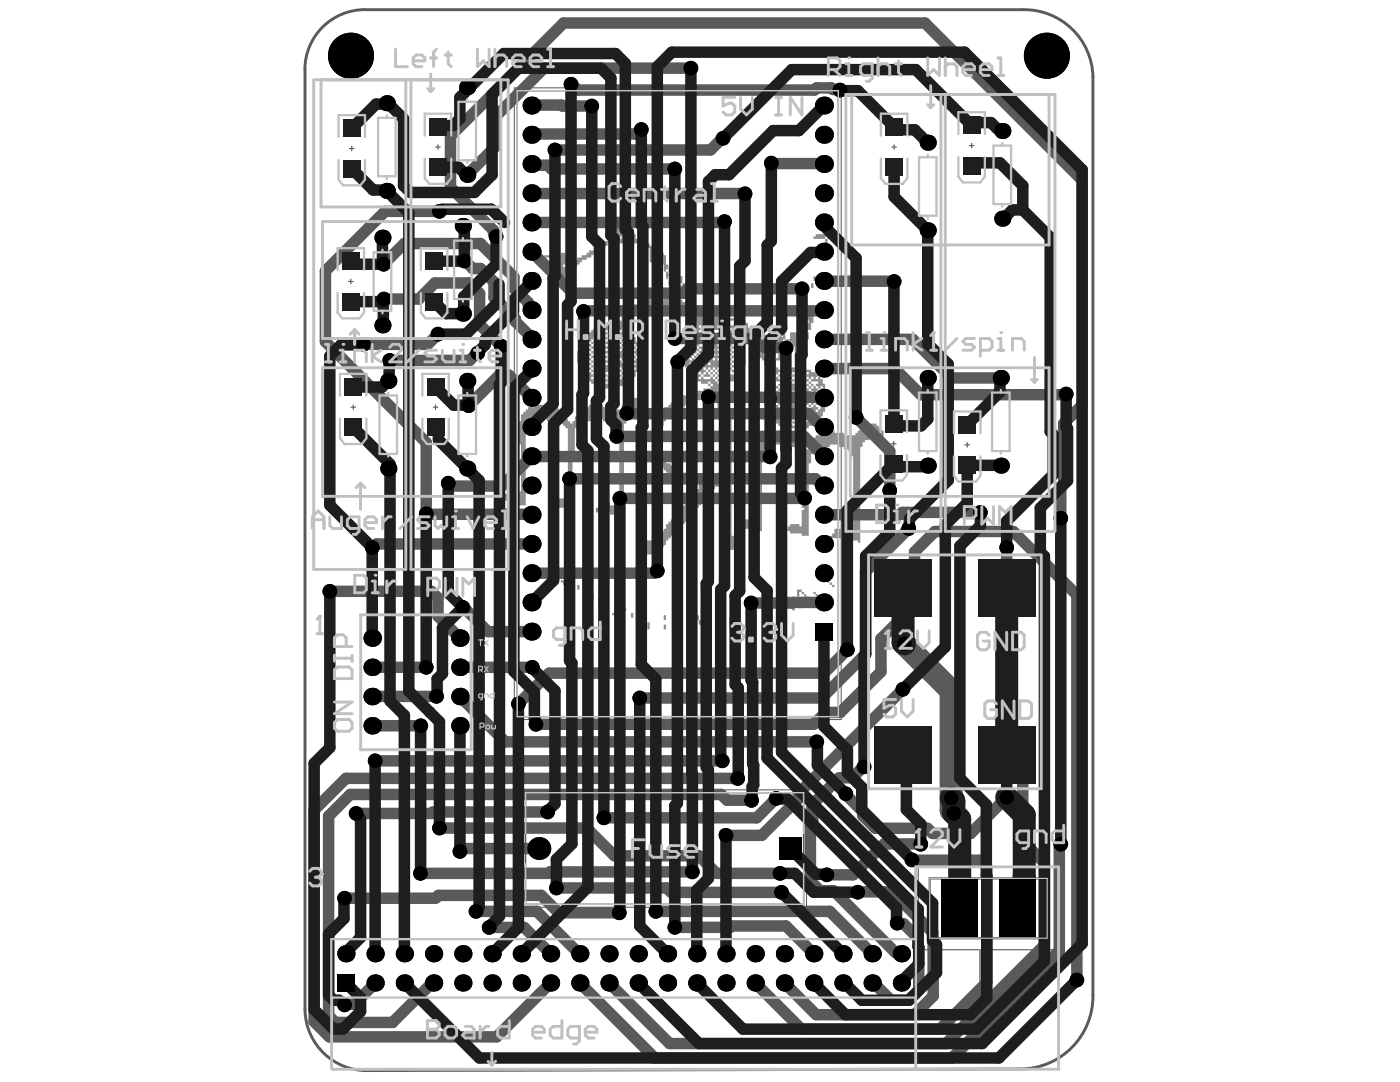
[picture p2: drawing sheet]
<svg xmlns="http://www.w3.org/2000/svg" width="279mm" height="216mm" viewBox="0 0 279 216" stroke-linecap="round" stroke-linejoin="round" font-family="sans-serif">
<path d="M102.6 17.5h65.3v126.1h-65.3zM104.3 157.6h56.7v23.4h-56.7z" fill="none" stroke="#5a5a5a" stroke-width=".2"/>
<g fill="none" stroke="#5a5a5a" stroke-width=".23">
<path d="M69.7 29.6h1M70.2 29.2v.9M87 29.3h.9M87.4 28.9v.9M178 29.3h.9M178.4 28.9v.9M193.4 29.1h1M193.9 28.6v.9M69.6 56.2h.9M70 55.7v.9M86.2 56.2h.9M86.6 55.7v.9"/>
<path d="M70 81.2h.9M70.5 80.8v.9M86.5 81.2h.9M86.9 80.8v.9M177.9 88.5h.9M178.4 88.1v.9M192.6 88.8h.9M193 88.3v.9M183.3 173h28v16.5h-28z"/>
</g>
<path d="M72.8 1.9a11.9 11.9 0 0 0-11.9 12v187.4a12.3 12.3 0 0 0 12.6 12.3l130.3-.3a14.5 14.5 0 0 0 14.3-14.7v-183.3a13.7 13.7 0 0 0-14-13.4h-131.3" fill="none" stroke="#5a5a5a" stroke-width=".58"/>
<path d="M103.2 18.1h64.1v124.9h-64.1zM104.9 158.2h55.5v22.2h-55.5z" fill="none" stroke="#5a5a5a" stroke-width=".29"/>
<path d="M185.6 175.3h23.4v11.9h-23.4z" fill="none" stroke="#5a5a5a" stroke-width=".46"/>
<circle cx="168.8" cy="126.4" r=".32" fill="none" stroke="#5a5a5a" stroke-width=".64"/>
<g fill="#8c8c8c">
<path d="M195.4 189.4h2.3v12.6h-2.3z"/>
<path d="M192.2 202h8.4l-4.1 5.2z"/>
<path d="M132.5 124.6h.4v1h-.4z"/>
<path d="M148.8 121.8h.5v1h-.5z"/>
<path d="M140.9 124.2h.4v.9h-.4z"/>
<path d="M146.9 123.2h.5v.5h.5v.5h-.5v-.5h-.5z"/>
<path d="M162.3 55.1h.5v1h-.5z"/>
<path d="M134.8 122.8h.5v.9h-.5z"/>
<path d="M152.1 122.8h.4v.9h-.4z"/>
<path d="M141.3 122.8h.5v.9h-.5z"/>
<path d="M132.5 122.8h.4v.9h-.4z"/>
<path d="M161.9 56.5h.4v1h-.4z"/>
<path d="M125.9 122.3h.5v.9h-.5z"/>
<path d="M119.4 119h.5v1h-.5z"/>
<path d="M162.3 118.1h.5v.5h.5v.4h-.5v-.4h-.5z"/>
<path d="M117.5 119.5h.5v.9h-.5z"/>
<path d="M113.8 115.8h.5v.9h-.5z"/>
<path d="M120.8 121.4h.5v.9h-.5z"/>
<path d="M115.2 116.7h.5v.9h-.5z"/>
<path d="M118 118.6h.5v.9h-.5z"/>
<path d="M113.3 117.2h.5v.9h-.5z"/>
<path d="M164.2 49.1h.5v1.4h-.5z"/>
<path d="M129.2 124.2h.5v1.4h-.5z"/>
<path d="M163.7 50.5h.5v1.4h-.5z"/>
<path d="M111.9 115.8h1v.9h-.5v-.5h-.5z"/>
<path d="M149.3 123.7h.4v1.4h-.4z"/>
<path d="M153 120.4h.5v.5h.4v.9h-.4v-.9h-.5z"/>
<path d="M157.7 120.4h.4v1h.5v.4h-.5v-.4h-.4z"/>
<path d="M122.2 122.3h.5v-.5h.4v1h-.9z"/>
<path d="M160.5 60.7h.4v1.4h-.4z"/>
<path d="M156.7 119h1v1h-.5v-.5h-.5z"/>
<path d="M165.1 115.3h.5v.9h.5v.5h.4v.5h-.4v-.5h-.5v-.5h-.5z"/>
<path d="M123.6 120.9h.5v-.5h.4v1h.5v.4h-.5v-.4h-.9z"/>
<path d="M145.5 123.2h.5v1.9h-.5z"/>
<path d="M124.1 122.3h.4v1.9h-.4z"/>
<path d="M159.5 119.5h.5v1.9h-.5z"/>
<path d="M139 122.8h.5v.9h.4v.9h-.4v-.9h-.5z"/>
<path d="M154.9 120h.4v-.5h.5v1.4h.9v.5h-.9v-.5h-.5v-.5h-.4z"/>
<path d="M159.1 117.6h.9v.5h.5v.5h.4v.4h.5v.5h.5v.5h-.5v-.5h-.5v-.5h-.4v-.4h-.5v-.5h-.5v.9h-.4z"/>
<path d="M162.3 47.2h.5v-.5h3.3v1h-1v-.5h-.4v.5h.4v.9h-.4v-.9h-2.4z"/>
<path d="M104 82.6h.5v-.4h.4v-.5h.5v-.5h1.4v-.4h3.7v.4h1v.5h.4v.5h.5v.4h.5v1h.4v.4h.5v.5h.5v-.5h.4v-.9h.5v-.9h.5v-.5h.9v-.5h.9v-.4h2.8v.4h1.4v.5h1v.5h.4v-.5h1v-.9h.4v-.5h.5v-.5h.5v-.4h2.8v.4h.4v1h.5v.9h.5v1.4h-1v-.5h-.9v-.4h-1.9v.4h-.4v.5h-.5v1.4h-.5v18.2h-2.8v-.5h-2.8v-.9h.5v-.5h.5v-.4h1.8v.4h1.4v-2.8h.5v-11.6h-.5v-1h-.4v-.4h-.5v-.5h-.9v-.5h-1v-.4h-.4v.4h-.5v-.4h-.5v.4h-.4v-.4h-.5v.4h-1.4v.5h-.9v.5h-.5v.4h-.5v6.6h-.4v9.8h-1v-.5h-1.8v-.5h-1.4v-.4h.4v-1h2.8v-14h-.4v-.4h-.5v-.5h-.9v-.5h-1.4v-.4h-.5v.4h-.5v-.4h-1.4v.4h-.4v-.4h-.5v.4h-.9v.5h-.5v.9h-.5v15.4h-1.4v-.4h-2.3v-.5h-1v-.5h.5v-.9h2.8v-.5h.5v-9.3h-.5v-4.7h.5z"/>
<path d="M108.7 50.9h3.2v-.4h1v.4h.4v1h1v.4h.4v-.4h.5v-.5h.9v-.5h1v-.4h.4v-.5h1v-.5h.4v-.4h1v-.5h.4v-.5h1v-.4h.4v-1h.5v-.9h.5v-.5h1.4v.5h.9v.5h.9v.4h1v1h.4v.4h1v.5h1.4v.5h.9v.9h.5v-.5h.4v.5h.5v.5h.5v.4h.4v1.9h.5v.9h.5v.5h.9v-.5h.9v1.4h.5v1.4h.5v1h-.5v.4h-.9v-.4h-.5v-.5h-.5v.5h.5v.4h.5v1h.4v.9h.5v.5h.9v.4h.5v.5h.5v.5h.4v.4h.5v.5h.5v.5h2.8v-.5h.4v.5h2.4v.4h1.4v-.4h1.8v.9h.5v.5h.5v.9h.4v.5h.5v.4h.5v-.4h.4v-1h1v.5h.4v1.4h1v-.9h.4v.4h1v.5h.4v.5h1v-1.4h.4v1.8h1v-1.4h1.4v-.4h.4v-1.9h.5v-1.4h.5v.5h1.8v1.4h-.4v1.4h-1v.4h.5v1.4h-.5v1.4h-.4v1.4h-.5v.5h-1.4v-1.9h-.9v.5h-.5v.5h-.5v.9h.5v.5h-.5v-.5h-.4v.5h-.5v.4h-.9v-.4h.4v-1.4h-.4v-1h.4v.5h1v-.9h-1v-.5h-1.8v-.5h-1v-.4h-.9v.9h.5v.9h.4v.5h.5v.5h.5v.9h.4v.5h-.4v.4h1.4v1.4h.4v.5h1.4v-.5h4.2v.5h1v.5h.9v.4h.5v.5h.4v.5h.5v.9h.5v1.4h.4v3.2h-.4v1h-.5v.9h-.5v.5h-.4v.4h-.5v.5h-.5v.5h-.9v.4h-1.4v.5h-1.4v-.5h-1.4v.5h.5v.5h.4v.4h1v.5h.4v.5h.5v.9h.5v.9h.9v-.4h.5v-1.4h.4v-.5h.5v-.5h.9v-.4h1.4v-.5h1.4v.5h1.9v.4h2.3v-.4h.5v-.5h.5v-.5h.4v-.4h.5v-.5h2.3v.5h.5v.4h.5v.5h.4v2.3h.5v.5h-.5v-.5h-.9v-.4h-.9v-.5h-1v.5h-.9v.4h-.5v1h-.4v19.1h-.5v-.5h-3.3v-.4h-2.3v-.5h.5v-.5h.4v-.9h2.4v.5h1.4v-15h-.5v-.9h-.5v-.5h-.9v-.4h-.9v-.5h-1.9v.5h-1.4v.4h-.9v.5h-1v.5h-.4v1.8h-.5v14.5h-1.4v-.5h-2.3v-.4h-.5v-1h.5v-.4h1.8v.4h.5v-3.2h.5v-.5h-.5v-.5h.5v-.4h-.5v-.5h.5v-.5h-.5v-.4h.5v-.5h-.5v-.5h.5v-.4h-.5v-.5h.5v-.5h-.5v-.4h.5v-.5h-.5v-.5h.5v-.4h-.5v-.5h.5v-.5h-.5v-.4h.5v-.5h-.5v-2.3h-.5v-.5h-.4v-.5h-.5v-.4h-1.4v-.5h-3.3v.5h-.9v.4h-.5v.5h-.4v15.9h-1.9v-.5h-1.9v-.5h-.4v.5h-.5v-.9h.5v-1h1.8v.5h.5v-.5h.5v-14.9h.4v-.9h.5v-.5h.5v-.5h.9v-.4h.9v-.5h2.8v-.5h-.4v-.4h-1v-.5h-.4v-.5h-.5v-.4h-.5v-.5h-.4v-.5h-.5v-1.4h-.5v-3.7h.5v-.9h.5v-.9h.4v-.5h.5v.5h.5v-.5h-.5v-.5h-.5v-.9h-.4v-.5h-.5v-.4h-.5v-1h-.4v-.4h-.5v-.5h-.5v-.9h-.4v-.5h-.5v-.9h-.5v-.5h-.4v-.5h-.5v-.9h-.5v-.5h-.9v.5h-.5v.5h1v.4h.4v1h.5v4.2h-.5v-.5h-.4v.5h.4v.9h-.4v.9h-.5v-.4h-.5v.4h.5v.5h-.5v-.5h-.4v-.4h-.5v-.5h-.5v-.5h-.4v-.4h-.5v.4h.5v.5h.4v.5h-.4v-.5h-.5v-.5h-.5v.5h.5v.5h.5v.4h1.4v.5h.4v.5h-.4v.4h-1v.5h-1.8v-.5h-.5v-.4h-.5v-.5h-.4v-.5h-.5v-.4h-.5v-.5h-.4v-.5h-.5v-.4h-.5v-.5h-.4v-.5h-.5v-.4h-.5v-.5h-.4v-.5h-.5v.5h.5v.5h.4v.4h.5v.5h.5v.5h.4v.4h.5v.5h.5v.5h.4v.4h.5v.5h.5v.5h.4v.4h.5v.5h.5v.5h.4v.4h1.4v.5h1.4v1.4h-.4v.4h-.5v.5h-.5v3.3h.5v23.3h.5v.9h.4v1.4h-.4v.5h-2.4v-1.4h-.4v-11.2h-1v.5h-.4v.4h-.5v1h-.5v.4h-.4v.5h-.5v.5h-.5v.4h-.4v.5h-.5v.5h-.5v.4h-.4v1h-.5v.4h-.5v.5h-.4v.5h-.5v.4h-.5v.5h-.4v.5h-.5v.4h-.5v.5h-.4v.5h-.5v.4h-.5v1h-.4v.4h-.5v.5h-.9v.5h-1v.4h-1.8v-.4h-.5v-1.4h.5v-1h2.3v-.4h.5v-.5h.4v-.5h.5v-.4h.5v-.5h.4v-.9h.5v-.5h.5v-.5h.4v-.4h.5v-.5h.5v-.9h.9v-1h.5v-.4h.4v-.5h.5v-.5h.5v-.9h.4v-.5h.5v-.4h.5v-1h-1.9v-.4h-.9v-.5h-1.9v-.5h-.9v-.4h-.5v-.5h-.5v-.5h-.4v-.4h-.5v-.5h-.5v-.5h-.4v-1.4h-.5v-.9h-.5v-5.1h.5v-1h.5v-.9h.4v-.9h.5v-.5h.5v-.5h.9v-.4h.5v-.5h.4v-.5h1v-.4h.9v-.5h.9v-.4h1.4v-.5h1.9v-.5h1.4v-.4h-.5v-.5h-1.4v-.5h-.9v-.4h-.5v-.5h-.9v-.9h-.5v-1h-.4v-1.4h-.5v-2.3h.5v-1.4h.4v-.9h.5v-.5h.5v-.5h.4v-.4h.5v-1.4h-.5v-.5h-.4v-.5h-.5v-.4h-.5v-.5h-.9v-.5h-4.7v-.9h-2.8v.5h-.4v.4h-1v.5h-.4v.5h-.5v.4h-.5v.5h-.4v.9h-1v.5h.5v.5h.5v.4h.4v.5h.5v.5h.5v.9h.4v.9h.5v4.2h-.5v1h-.4v.9h-.5v.5h-.5v.4h-.9v.5h-.5v.5h-1.4v.4h-2.8v-.4h-1.4v-.5h-.9v-.5h-.5v-.4h-.4v-.5h-.5v-.5h-.5v-.9h-.4v-1.4h-.5v-2.3h.5v-1.4h.4v.4h.5v-.4h-.5v-1h.5v-.4h.5v-1h.9v-.4h.5v-.5h1.4v-.5h3.2v-.4h.5v-.5h.5v-.9h.4v-.5h.5v-.5h.5v.5h.4v-.5h-.4v-.4h.4v-.5h.5v-.5h.9v-.4h.5v-.5h.9v-.5h.5v-.4h.9v-.5h.5v-3.7h-.5v-2.4h-.4v-2.8h-1v-.4h-1.4v-.5h-.9v.5h-1.4v-.5h-1.4v-.5h-1.9v.5h-.4v.5h-.5v.4h-.9v.5h-1v.5h-.4v.4h-.5v.5h-.9v.5h-1v.4h-.4v.5h-.5v.5h-.9v.4h-.5v1h-.9v.4h-.5v.5h-.9v-.5h-1.4v-.4h-1v-.5h1.4v-.5h.5v-.9h-.5v-.9h-.4v-.5h-1.4zM122.7 46.3v.4h.4v-.4zM123.6 47.2v.5h.5v-.5zM130.1 50v.5h.5v-.5zM111.5 51.9v.4h.4v-.4zM112.4 52.8v.5h.5v-.5zM134.8 54.7v.4h.5v-.4zM132.9 53.7v.5h.5v.5h.5v.4h.4v.5h.5v.5h.5v.4h.4v.5h.5v-.5h-.5v-.4h-.4v-.5h-.5v-.5h-.5v-.4h-.4v-.5h-.5v-.5zM133.4 55.1v.5h.5v.5h.4v.4h.5v.5h.5v.5h.4v-.5h-.4v-.5h-.5v-.4h-.5v-.5h-.4v-.5zM130.6 50.9v1h.5v3.2h.4v2.4h.5v.4h.5v.5h.9v.5h.9v-.5h-.4v-1.4h-.5v-1.4h-.5v-1.4h-.4v-1.4h-.5v-.9h-.5v-1zM131.1 58.4v.5h.4v-.5zM133.9 59.3v.5h.4v-.5zM132 59.3v.5h.5v-.5zM130.1 59.3v.5h.5v-.5zM134.8 60.3v.4h.5v-.4zM135.7 61.2v.5h.5v-.5zM133.9 61.2v.5h.4v-.5zM160.9 64v.5h.5v-.5zM144.1 64v.5h.5v-.5zM140.4 64v.5h.5v-.5zM145.5 64v.9h1v-.9zM141.8 64.5v.4h.5v-.4zM146.9 64.9v.5h.5v-.5zM143.2 64.9v.5h1.4v-.5zM141.3 64.9v.5h.5v-.5zM151.6 65.9v.4h.5v-.4zM145.1 64.9v.5h.4v.5h.5v.4h.5v-.4h-.5v-.5h-.5v-.5zM145.1 65.9v.4h.4v-.4zM124.5 65.9v.4h.5v-.4zM123.6 65.9v.4h.5v-.4zM160 66.8v.5h.5v-.5zM154.4 66.8v.5h.5v-.5zM150.7 66.8v.5h.4v-.5zM146 66.8v.5h.5v-.5zM142.3 65.9v.4h.4v.5h.5v.5h.5v.4h.4v.5h.5v.5h.5v.4h.4v.5h.5v.5h.5v.4h.4v.5h.5v.5h.5v-.5h-.5v-.5h-.5v-.4h-.4v-.5h-.5v-.5h-.5v-.4h-.4v-.5h-.5v-.5h-.5v-.4h-.4v-.5h-.5v-.5h.5v.5h.4v.5h.5v-.5h-.5v-.5h-.4v-.4zM118.9 65.9v.4h.5v.5h.5v.5h.4v.4h-.4v-.4h-.5v-.5h-.5v.5h.5v.4h.5v.5h.4v.5h.5v.4h.5v-.4h-.5v-.5h.5v-.5h-.5v-.4h-.5v-.5h-.4v-.5h-.5v-.4zM156.3 67.7v.5h.4v-.5zM149.7 67.7v.5h.5v-.5zM139.5 64.9v.5h.4v.5h.5v.4h.5v.5h.4v.5h.5v.4h.5v.5h.4v-.5h-.4v-.4h.4v.4h.5v.5h.5v-.5h-.5v-.4h-.5v-.5h-1.4v-.5h.5v-.4h-1.4v-.5h-.5v-.5zM139.5 65.9v.4h.4v.5h.5v.5h.5v.4h.4v.5h.5v-.5h-.5v-.4h-.4v-.5h-.5v-.5h-.5v-.4zM139.5 66.8v.5h.4v.4h.5v.5h.5v-.5h-.5v-.4h-.5v-.5zM138.5 67.7v.5h.5v-.5zM124.5 66.8v.5h.5v.4h.5v.5h.4v-.5h-.4v-.4h-.5v-.5zM119.9 65.9v.4h.4v.5h.5v.5h.5v.4h.4v.5h.5v-.5h-.5v-.4h-.4v-.5h-.5v-.5h-.5v-.4zM150.7 68.7v.4h.4v-.4zM147.9 68.7v.4h.4v-.4zM144.1 65.9v.4h.5v.5h.5v.5h.4v.4h.5v.5h.5v.5h.4v.4h.5v-.4h-.5v-.5h-.4v-.5h-.5v-.4h-.5v-.5h-.4v-.5h-.5v-.4zM145.1 67.7v.5h.4v.5h.5v.4h.5v-.4h-.5v-.5h-.5v-.5zM143.2 68.7v.4h.5v-.4zM141.3 68.7v.4h.5v-.4zM138.5 66.8v.5h.5v.4h.5v.5h.4v.5h-.4v.4h1.4v-.4h-.5v-.5h-.5v-.5h-.4v-.4h-.5v-.5zM122.7 68.7v.4h.4v-.4zM118.5 67.3v.4h.4v.5h.5v.5h.5v.4h.4v-.4h-.4v-.5h-.5v-.5h-.5v-.4zM118 67.7v.5h.5v.5h.4v.4h.5v-.4h-.5v-.5h-.4v-.5zM117.1 67.7v.5h.4v.5h.5v.4h.5v-.4h-.5v-.5h-.5v-.5zM126.4 68.7v.4h.5v.5h.4v-.5h-.4v-.4zM121.7 65.9v.4h.5v.5h.5v.5h.4v.4h.5v.5h.5v.5h.4v.4h.5v.5h.5v.5h.4v.4h.5v.5h.5v.5h.4v-.5h-.4v-.5h-.5v-.4h.5v-.5h-.5v-.5h-.5v-.4h-.4v-.5h-.5v-.5h-.5v-.4h-.4v-.5h-.5v-.5h-.5v-.4h-.4v.4h.4v.5h.5v.5h.5v.4h.4v.5h.5v.5h.5v.4h.4v.5h-.4v-.5h-.5v-.4h-.5v-.5h-.4v-.5h-.5v-.4h-.5v-.5h-.4v-.5h-.5v-.4zM159.1 69.6v.5h.4v-.5zM151.6 69.6v.5h.5v-.5zM146.9 69.6v.5h.5v-.5zM144.1 69.6v.5h.5v-.5zM143.2 69.6v.5h.5v-.5zM142.3 69.6v.5h.4v-.5zM141.3 69.6v.5h.5v-.5zM137.6 68.7v.4h.5v.5h.4v.5h.5v.4h.5v.5h.4v-.5h-.4v-.4h-.5v-.5h-.5v-.5h.5v.5h.5v.5h.4v-.5h-.4v-.5h-.5v-.4h-.5v-.5h-.4v.5zM137.6 69.6v.5h.5v-.5zM123.6 69.6v.5h.5v-.5zM120.8 69.6v.5h.5v-.5zM119.9 69.6v.5h.4v-.5zM152.5 70.5v.5h.5v-.5zM147.9 70.5v.5h.4v-.5zM145.1 69.6v.5h.4v.4h.5v.5h.5v-.5h-.5v-.4h-.5v-.5zM143.2 70.5v.5h.5v-.5zM142.3 70.5v.5h.4v-.5zM141.3 70.5v.5h.5v-.5zM136.7 70.5v.5h.4v-.5zM121.7 69.6v.5h.5v.4h.5v.5h.4v-.5h-.4v-.4h-.5v-.5zM121.7 70.5v.5h.5v-.5zM117.1 68.7v.4h.4v.5h.5v.5h.5v.4h.4v.5h.5v-.5h-.5v-.4h-.4v-.5h-.5v-.5h-.5v-.4zM117.1 69.6v.5h.4v.4h.5v.5h.5v-.5h-.5v-.4h-.5v-.5zM146.9 71.5v.4h.5v-.4zM143.2 71.5v.4h.5v-.4zM142.3 71.5v.4h.4v-.4zM141.3 71.5v.4h.5v-.4zM138.5 70.5v.5h.5v.5h.5v.4h.4v-.4h-.4v-.5h-.5v-.5zM137.6 71.5v.4h.5v-.4zM120.8 65.9v.4h.5v.5h.4v.5h.5v.4h.5v.5h.4v.5h.5v.4h.5v.5h.4v.5h.5v.4h-.5v.5h.5v.5h.5v.4h.4v.5h.5v.5h.5v-.5h-.5v-.5h-.5v-.4h-.4v-.5h.4v.5h.5v.4h.5v-.4h-.5v-.5h-.5v-.5h-.4v-.4h-.5v-.5h-.5v-.5h-.4v-.4h-.5v-.5h-.5v-.5h-.4v-.4h-.5v-.5h-.5v-.5h-.4v-.4zM122.7 71.5v.4h.4v-.4zM120.8 71.5v.4h.5v-.4zM119.9 71.5v.4h.4v-.4zM145.1 70.5v.5h.4v.5h.5v.4h.5v.5h.4v.5h.5v-.5h-.5v-.5h-.4v-.4h-.5v-.5h-.5v-.5zM141.3 72.4v.5h.5v-.5zM140.4 72.4v.5h.5v-.5zM120.8 70.5v.5h.5v.5h.4v.4h.5v.5h.5v.5h.4v-.5h-.4v-.5h-.5v-.4h-.5v-.5h-.4v-.5zM120.8 72.4v.5h.5v-.5zM116.1 69.6v.5h.5v.4h.5v.5h.4v.5h.5v.4h.5v.5h.4v.5h.5v-.5h-.5v-.5h-.4v-.4h-.5v-.5h-.5v-.5h-.4v-.4h-.5v-.5zM116.1 72.4v.5h.5v-.5zM145.1 71.5v.4h.4v.5h.5v.5h.5v.4h.4v-.4h-.4v-.5h-.5v-.5h-.5v-.4zM145.1 72.4v.5h.4v.4h.5v.5h.5v-.5h-.5v-.4h-.5v-.5zM137.6 72.4v.5h.5v.4h.4v.5h.5v.5h.5v.4h.4v.5h.5v.5h1.4v-.5h-1.4v-.5h-.5v-.4h-.4v-.5h-.5v-.5h-.5v-.4h.5v.4h.5v.5h.4v-.5h-.4v-.4h-.5v-.5zM124.5 71.5v.4h.5v.5h.5v.5h.4v.4h.5v.5h.5v-.5h-.5v-.4h-.5v-.5h-.4v-.5h-.5v-.4zM123.6 71.5v.4h.5v.5h.4v.5h.5v.4h.5v.5h.4v-.5h-.4v-.4h-.5v-.5h-.5v-.5h-.4v-.4zM116.1 73.3v.5h.5v-.5zM123.6 73.3v.5h.5v.5h.4v.4h1.4v-.4h-.4v-.5h-.5v-.5h-.5v.5h.5v.5h-.5v-.5h-.4v-.5zM122.2 73.8v.5h.5v.4h.4v.5h.5v.5h.5v-.5h-.5v-.5h.5v.5h.4v-.5h-.4v-.4h-.5v-.5h-.5v-.5h-.4v.5h.4v.5h-.4v-.5zM160.9 74.3v.4h.5v-.4zM155.3 74.3v.4h.5v-.4zM140.4 74.3v.4h.5v-.4zM138.5 74.3v.4h.5v-.4zM117.1 74.3v.4h.4v-.4zM162.8 75.2v.5h.5v-.5zM161.9 75.2v.5h.4v-.5zM159.1 74.3v.4h.4v.5h.5v.5h.5v-.5h-.5v-.5h-.5v-.4zM143.2 73.3v.5h.5v.5h.4v.4h.5v.5h.5v.5h.4v-.5h-.4v-.5h-.5v-.4h-.5v-.5h-.4v-.5zM142.3 73.3v.5h.4v.5h.5v.4h.5v.5h.4v.5h.5v-.5h-.5v-.5h-.4v-.4h-.5v-.5h-.5v-.5zM141.3 73.3v.5h.5v.5h.5v.4h.4v.5h.5v.5h.5v-.5h-.5v-.5h-.5v-.4h-.4v-.5h-.5v-.5zM139.5 75.2v.5h.4v-.5zM117.1 73.3v.5h.4v.5h.5v.4h.5v.5h.4v.5h.5v-.5h-.5v-.5h-.4v-.4h-.5v-.5h-.5v-.5zM119.9 73.3v.5h.4v.5h.5v.4h.5v.5h.4v.5h.5v.4h.5v.5h.4v-.5h-.4v-.4h-.5v-.5h-.5v-.5h.5v.5h.5v.5h.4v.4h.5v-.4h-.5v-.5h-.4v-.5h-.5v-.4h-1.4v-.5h-.5v-.5zM157.2 74.3v.4h.5v.5h.4v.5h.5v.4h.5v.5h.4v-.5h-.4v-.4h-.5v-.5h-.5v-.5h-.4v-.4zM156.7 74.7v.5h.5v.5h.5v.4h.4v.5h.5v-.5h-.5v-.4h-.4v-.5h-.5v-.5zM116.1 70.5v.5h.5v.5h-.5v.4h.5v.5h.5v.5h.4v.4h.5v.5h.5v.5h.4v.4h.5v.5h.5v.5h.4v.4h.5v.5h.5v-.5h-.5v-.4h-.5v-.5h-.4v-.5h-.5v-.4h-.5v-.5h-.4v-.5h-.5v-.4h-.5v-.5h-.4v-.5h.4v.5h.5v.5h.5v.4h.4v.5h.5v.5h.5v.4h.4v.5h.5v.5h.5v.4h.4v.5h.5v-.5h-.5v-.4h-.4v-.5h-.5v-.5h-.5v-.4h-.4v-.5h-.5v-.5h-.5v-.4h-.4v-.5h-.5v-.5h-.5v-.4h-.4v-.5h-.5v-.5zM118 75.2v.5h.5v.4h.4v.5h.5v-.5h-.5v-.4h-.4v-.5zM141.3 76.1v.5h.5v.5h.5v-.5h-.5v-.5zM120.3 76.6v.5h.5v-.5zM163.7 77.1v.4h.5v-.4zM158.1 74.3v.4h.5v.5h.5v.5h.4v.4h.5v.5h.5v.5h.4v.4h.5v.5h.5v.5h.4v.4h.5v.5h.5v.4h.4v.5h.5v-.5h-.5v-.4h-.4v-.5h-.5v-.4h-.5v-.5h-.4v-.5h-.5v-.4h-.5v-.5h.5v.5h.5v.4h.4v-.4h-.4v-.5h-.5v-.5h-1.4v-.4h-.5v-.5h-.4v-.5h-.5v-.4zM159.1 77.1v.4h.4v-.4zM154.4 74.3v.4h.5v.5h.4v.5h.5v.4h.5v.5h.4v.5h.5v.4h.5v-.4h-.5v-.5h.5v-.5h-1.4v-.4h.4v-.5h-1.4v-.5h-.4v-.4zM154.4 76.1v.5h.5v.5h.4v.4h.5v.5h.5v.5h.4v-.5h-.4v-.5h-.5v-.4h-.5v-.5h.5v.5h.5v.4h.4v-.4h-.4v-.5h-.5v-.5zM160 74.3v.4h.5v.5h.4v.5h.5v.4h.5v.5h.4v.5h.5v.4h.5v.5h.4v.5h.5v-.5h-.5v-.5h-.4v-.4h-.5v-.5h.5v-.5h-1.4v-.4h-.5v-.5h-.5v-.5h-.4v-.4zM159.1 78v.5h.4v-.5zM154.4 77.1v.4h.5v.5h.4v.5h.5v-.5h-.5v-.5h-.4v-.4zM162.8 78v.5h.5v.4h.4v.5h.5v-.5h-.5v-.4h-.4v-.5zM160 78.9v.5h.5v-.5zM157.7 78.5v.4h.4v.5h.5v-.5h-.5v-.4zM153.5 77.1v.4h.4v.5h.5v.5h.5v.4h.4v.5h.5v-.5h-.5v-.4h-.4v-.5h-.5v-.5h-.5v-.4zM158.1 78v.5h.5v.4h.5v.5h.4v.4h.5v.5h.5v-.5h-.5v-.4h-.5v-.5h-.4v-.4h-.5v-.5zM159.1 79.8v.5h.4v-.5zM157.2 78.9v.5h.5v.4h.4v.5h.5v-.5h-.5v-.4h-.4v-.5zM157.2 79.8v.5h.5v-.5zM156.3 79.8v.5h.4v-.5zM153.5 78v.5h.4v.4h.5v.5h.5v.4h.4v.5h.5v-.5h-.5v-.4h-.4v-.5h-.5v-.4h-.5v-.5zM161.9 78.9v.5h.4v.4h.5v.5h.5v.5h-.5v-.5h-.5v-.5h-.4v.5h.4v.5h.5v.4h.5v.5h.4v-1.4h-.4v-.5h-.5v-.4h-.5v-.5zM161.4 80.3v.5h.5v.4h.4v-.4h-.4v-.5zM159.1 80.8v.4h.4v-.4zM156.3 80.8v.4h.4v-.4zM162.8 81.7v.5h.5v-.5zM160.9 81.7v.5h.5v-.5zM153.5 81.7v.5h.4v-.5zM160.9 80.8v.4h.5v.5h.5v.5h.4v.4h.5v.5h.5v-.5h-.5v-.4h-.5v-.5h-.4v-.5h-.5v-.4zM161.9 82.6v.5h.4v-.5zM159.5 82.2v.4h.5v.5h.5v-.5h-.5v-.4zM155.3 81.7v.5h.5v.4h.5v.5h.4v-.5h-.4v-.4h-.5v-.5zM154.4 82.6v.5h.5v-.5zM160 81.7v.5h.5v.4h.4v.5h.5v.5h.5v.4h.4v-.4h-.4v-.5h-.5v-.5h-.5v-.4h-.4v-.5zM158.1 81.7v.5h.5v.4h.5v.5h.4v.5h.5v.4h.5v.5h.4v-.5h.5v-.4h-1.4v-.5h-.5v-.5h-.4v-.4h-.5v-.5zM157.2 81.7v.5h.5v.4h.4v.5h.5v.5h.5v.4h.4v.5h.5v.5h.5v-.5h-.5v-.5h-.5v-.4h-.4v-.5h-.5v-.5h-.5v-.4h-.4v-.5zM153.5 78.9v.5h.4v.4h.5v.5h.5v.5h.4v.4h.5v.5h.5v.5h.4v.4h.5v.5h.5v.5h.4v.4h.5v.5h.5v.5h.4v-.5h-.4v-.5h-.5v-.4h-.5v-.5h-.4v-.5h-.5v-.4h-.5v-.5h-.4v-.5h-.5v-.4h-.5v-.5h-.4v-.5h-.5v-.4h-.5v-.5zM157.2 83.6v.4h.5v.5h.4v.5h.5v-.5h-.5v-.5h-.4v-.4zM153.5 79.8v.5h.4v.5h-.4v.4h.4v.5h.5v.5h.5v.4h.4v.5h.5v.5h.5v.4h.4v.5h.5v.5h.5v-.5h-.5v-.5h-.5v-.4h-.4v-.5h-.5v-.5h-.5v-.4h-.4v-.5h-.5v-.5h.5v-.4h-.5v-.5h-.5v-.5zM156.3 84.5v.5h.4v-.5zM132.5 84v1h-.5v.9h-.5v2.8h.5v1.4h.5v1.4h.4v.9h1v.5h.4v.5h1v.4h.4v.5h1.4v.5h1.4v.4h4.2v-.4h.5v-.5h.5v-12.1h-.5v-2.8h-2.8v.4h-1.9v.5h-.9v.5h-.9v.4h-1v.5h-.9v.5h-.5v.4h-.4v.5h-.5v.5h-.5v.4z"/>
</g>
<g fill="none" stroke="#5a5a5a" stroke-width="2.3">
<path d="M114 16.8h.1l1.2 1.2h47.2l.5-.5h2.9l.3 .4h1.3l.1 .1M137.9 13.6h-29.3l-9.6 9.5v6l-5.8 5.8M106.1 38.6l42.6 .1M106.1 21.1l5.9-.1 .2 .2h5.9M106.1 32.7l.2 .3h3l.7 .7h24.7M128 25.8h-.2l-.9 .9h-20.7l-.1 .2M144.3 27.6h-.2l-2.3 2.3h-31M153.9 32.6l10.5 .1M76.6 52.7l4.1-4.1h15.2l6.7 6.7v2.2l2.8 2.9v.5l.7 .6v.4M76.6 59.7h7l3.2-3.2h6.8l2.1 2.1v6.2l4.3 4.3M87.7 42.2h-10.8l-12 11.9v14.1l20.2 20.1v14.3l21 .1M92.7 52.1h.1l1.5 1.5h1.6l2.7 2.7v3.1l4.3 4.2v.5l3.2 3.3v.3"/>
<path d="M99 47.2v-.2l-.5-.5v-.5l-8.6-8.6v-10.3l22.6-22.5h72.1l31.4 31.3v44.9l-3.7 3.7v12l-.6 .6v6.3M106.1 50.2l8.3 8.3h22l.9-.9h22.8M144.6 44.2l-.2 .2h-38.3M164.4 56.1l14 .1M87.4 66.7l-2 2h-12.9M95.3 70.5h-.1l-1.5 1.4h-15.9M106.1 79.4l-4.5-4.5h-2l-6.1 6.1M134.7 67.5h16.1l1.8 1.8h4.2l.1 .2M141.4 79.2l23 .2M164.4 61.9l-.1 .1h-47.7l-.1 .1M164.4 67.7h17.8l7.7 7.7h9.8M164.4 73.5h14.2l5.2 5.3h28.7l.3-.2"/>
<path d="M113.8 95.5h49l1.3 1.4h.3M123.1 87.1h37.4l3.9 3.9M125.1 82.5l36.3 .1 2.7 2.6h.3M153.7 91.2l-47.6-.2-6 6h-9.9l-.6-.6h-.1M160.6 99.3l-.1 .1h-36.8M170.9 83.3l6.7 6.7v7.9M65.8 118h20.3l1.3 1.3v3.6l4.4 4.4M106.1 108.5h-30.9l-.7 .8h-.2M131.2 113.9l-.7 .5h-24.4M181.4 105.5l-8.7 8.6v16.4l-8.7 8.8h-36.3M195.7 102.2h-15.6l-.5 .5h-15.2M200.9 109.2v42.9l3.2 3.2v12.6l4.3 4.3v16.4l-19.6 19.6h-55.2l-12.1-12.1"/>
<path d="M74.3 133.2h10.8M87.1 139h-12.8M87.1 138.9v.1M91.8 133.2h14.4M91.8 139l9 9h62.2M92.4 121.2h.1l4.9 4.8h8.7M164.4 120.2l-14.5 .1M169.1 129.7l-4.7 4.6h-54.8l-6.1 6.1M180.2 137.5l-20.9 20.9v1l-7.3 7.3h-7.1M74.3 144.8h9.7M74.9 151.8h69.2M107 144.5h55.4l2.4-2.3h2.9l8.1-8.2v-6.5l6.7-6.7v-10.7l4.1-4h15.6l12.7 12.6v76.9"/>
<path d="M147.2 155.3h-78.2l-6.3 6.4v42.2l3 3h33.4l10.8-10.8M150 159.7h-4.9l-1.2-1.2h-74l-4.3 4.4v39.8l1.3 1.3h11.4l7.9-7.9h.3M154.9 159.3l-3.9 3.9h-30.5M168.8 158.4v.2l3.4 3.3v.8l2.5 2.6h10.4l1 1h7.6l7.2-7.2M172.4 153h-.1l-2.2 2.2h-2.6l-5.3 5.2v4.1l-.5 .5v10.8l2 1.9h2.7l12.3 12.4h1l.2 .2M68.8 179.2h18.1l.6-.5h20.5l3.5 3.4h12.1M87.7 165.2h29.4l5.5 5.6h16.9l3.5 3.5h12.7M107.5 169.3h-15l-.5 .6h-.2M109.3 162h-22.9l-.3 .3h-15M111 177.2h22.1l.8 .9h22.1M138.2 174h-28.5l-.3 .3h-25.5M171.2 178h6.8l8.1 8v1.7l.1 .1v11l-3.7 3.7h-19.6l-6.3-6.4"/>
<path d="M182 171.6h13.6l1.3 1.4v23l-9.3 9.4h-27.7l-9.2-9.3M183.8 168.5l-7.4-.1-6.1 6.2h-5.3M211.7 168.4l-.3 .8v20.5l-21.4 21.4h-59.3l-15-15M69 196.1v.3l.3 .3M74.9 196.1l-4.2 4.3h-1.8l-.1 .1M95 181.9h12.1l8.6 8.4M97.6 185.1h7l5.3 5.2M130.9 181.9h34.7l8.5 8.4M134.7 185h11l.3-.2h10.9l5.5 5.5M179 184.2l.2 .1h1.1l2.9 2.9 .2 10.4-2.1 2h-3.5l-3.4-3.5h-.3"/>
</g>
<path d="M180.5 128.5l9.3 9.3v23.9l.6 .6" fill="none" stroke="#5a5a5a" stroke-width="4.6"/>
<g fill="#000">
<circle cx="70.1" cy="11.1" r="4.6"/>
<circle cx="93.2" cy="17.4" r="1.6"/>
<circle cx="114" cy="16.8" r="1.46"/>
<circle cx="137.9" cy="13.6" r="1.46"/>
<circle cx="167.6" cy="18" r="1.46"/>
<circle cx="208.9" cy="11.1" r="4.6"/>
<circle cx="77.2" cy="38.1" r="1.6"/>
<circle cx="77.2" cy="20.6" r="1.6"/>
<circle cx="93.2" cy="34.9" r="1.6"/>
<circle cx="106.1" cy="38.6" r="1.79"/>
<circle cx="106.1" cy="26.9" r="1.79"/>
<circle cx="106.1" cy="21.1" r="1.79"/>
<circle cx="106.1" cy="32.7" r="1.79"/>
<circle cx="110.8" cy="29.9" r="1.46"/>
<circle cx="118.1" cy="21.2" r="1.46"/>
<circle cx="128" cy="25.8" r="1.46"/>
<circle cx="134.7" cy="33.7" r="1.46"/>
<circle cx="144.3" cy="27.6" r="1.46"/>
<circle cx="148.7" cy="38.7" r="1.46"/>
<circle cx="153.9" cy="32.6" r="1.46"/>
<circle cx="164.4" cy="21.1" r="1.79"/>
<circle cx="164.4" cy="26.9" r="1.79"/>
<circle cx="164.4" cy="32.7" r="1.79"/>
<circle cx="164.4" cy="38.6" r="1.79"/>
<circle cx="185.2" cy="28.5" r="1.6"/>
<circle cx="200" cy="26.1" r="1.6"/>
<circle cx="76.3" cy="47.4" r="1.6"/>
<circle cx="76.6" cy="52.7" r="1.46"/>
<circle cx="76.6" cy="59.7" r="1.46"/>
<circle cx="87.7" cy="42.2" r="1.46"/>
<circle cx="92.4" cy="45.1" r="1.6"/>
<circle cx="92.7" cy="52.1" r="1.46"/>
<circle cx="99" cy="47.2" r="1.46"/>
<circle cx="106.1" cy="50.2" r="1.79"/>
<circle cx="106.1" cy="44.4" r="1.79"/>
<circle cx="106.1" cy="56.1" r="1.79"/>
<circle cx="144.6" cy="44.2" r="1.46"/>
<circle cx="160.1" cy="57.6" r="1.46"/>
<circle cx="164.4" cy="50.2" r="1.79"/>
<circle cx="164.4" cy="44.4" r="1.79"/>
<circle cx="164.4" cy="56.1" r="1.79"/>
<circle cx="178.4" cy="56.2" r="1.46"/>
<circle cx="185.2" cy="46" r="1.6"/>
<circle cx="200" cy="43.6" r="1.6"/>
<circle cx="72.5" cy="68.7" r="1.46"/>
<circle cx="76.3" cy="64.9" r="1.6"/>
<circle cx="77.5" cy="76" r="1.6"/>
<circle cx="77.8" cy="71.9" r="1.46"/>
<circle cx="87.4" cy="66.7" r="1.46"/>
<circle cx="92.4" cy="62.6" r="1.6"/>
<circle cx="93.2" cy="76" r="1.6"/>
<circle cx="95.3" cy="70.5" r="1.46"/>
<circle cx="100" cy="69.1" r="1.46"/>
<circle cx="106.1" cy="73.5" r="1.79"/>
<circle cx="106.1" cy="79.4" r="1.79"/>
<circle cx="106.1" cy="67.7" r="1.79"/>
<circle cx="106.1" cy="61.9" r="1.79"/>
<circle cx="116.5" cy="62.1" r="1.46"/>
<circle cx="134.7" cy="67.5" r="1.46"/>
<circle cx="135.3" cy="72.2" r="1.46"/>
<circle cx="141.4" cy="79.2" r="1.46"/>
<circle cx="156.9" cy="69.5" r="1.46"/>
<circle cx="164.4" cy="73.5" r="1.79"/>
<circle cx="164.4" cy="67.7" r="1.79"/>
<circle cx="164.4" cy="61.9" r="1.79"/>
<circle cx="164.4" cy="79.4" r="1.79"/>
<circle cx="185.2" cy="75.4" r="1.6"/>
<circle cx="199.7" cy="75.4" r="1.6"/>
<circle cx="212.8" cy="78.6" r="1.46"/>
<circle cx="77.5" cy="93.5" r="1.6"/>
<circle cx="89.5" cy="96.4" r="1.46"/>
<circle cx="93.2" cy="93.5" r="1.6"/>
<circle cx="93.5" cy="81" r="1.46"/>
<circle cx="106.1" cy="96.9" r="1.79"/>
<circle cx="106.1" cy="85.2" r="1.79"/>
<circle cx="106.1" cy="91" r="1.79"/>
<circle cx="113.7" cy="95.5" r="1.46"/>
<circle cx="123.1" cy="87.1" r="1.46"/>
<circle cx="123.7" cy="99.4" r="1.46"/>
<circle cx="125.1" cy="82.5" r="1.46"/>
<circle cx="153.7" cy="91.2" r="1.46"/>
<circle cx="160.6" cy="99.4" r="1.46"/>
<circle cx="164.4" cy="96.9" r="1.79"/>
<circle cx="164.4" cy="91" r="1.79"/>
<circle cx="164.4" cy="85.2" r="1.79"/>
<circle cx="170.9" cy="83.3" r="1.46"/>
<circle cx="177.6" cy="97.9" r="1.46"/>
<circle cx="185.2" cy="92.9" r="1.6"/>
<circle cx="199.7" cy="92.9" r="1.6"/>
<circle cx="65.8" cy="118" r="1.46"/>
<circle cx="74.3" cy="109.3" r="1.46"/>
<circle cx="85.1" cy="102.5" r="1.46"/>
<circle cx="106.1" cy="114.4" r="1.79"/>
<circle cx="106.1" cy="102.7" r="1.79"/>
<circle cx="106.1" cy="108.5" r="1.79"/>
<circle cx="131.2" cy="113.9" r="1.46"/>
<circle cx="164.4" cy="102.7" r="1.79"/>
<circle cx="164.4" cy="114.4" r="1.79"/>
<circle cx="164.4" cy="108.5" r="1.79"/>
<circle cx="181.4" cy="105.5" r="1.46"/>
<circle cx="195.7" cy="102.2" r="1.46"/>
<circle cx="200.9" cy="109.2" r="1.46"/>
<circle cx="211.7" cy="103.4" r="1.46"/>
<circle cx="74.3" cy="133.2" r="1.75"/>
<circle cx="74.3" cy="139" r="1.75"/>
<circle cx="74.3" cy="127.3" r="1.75"/>
<circle cx="85.1" cy="133.2" r="1.46"/>
<circle cx="87.1" cy="138.9" r="1.46"/>
<circle cx="91.8" cy="133.2" r="1.75"/>
<circle cx="91.8" cy="127.3" r="1.75"/>
<circle cx="91.8" cy="139" r="1.75"/>
<circle cx="92.4" cy="121.2" r="1.46"/>
<circle cx="106.1" cy="126" r="1.79"/>
<circle cx="106.1" cy="120.2" r="1.79"/>
<circle cx="106.2" cy="133.2" r="1.46"/>
<circle cx="127.7" cy="139.3" r="1.46"/>
<circle cx="149.9" cy="120.3" r="1.46"/>
<circle cx="164.4" cy="120.2" r="1.79"/>
<circle cx="169.1" cy="129.7" r="1.46"/>
<circle cx="180.2" cy="137.5" r="1.46"/>
<circle cx="180.5" cy="128.5" r="1.46"/>
<circle cx="74.3" cy="144.8" r="1.75"/>
<circle cx="74.9" cy="151.8" r="1.46"/>
<circle cx="84" cy="144.8" r="1.46"/>
<circle cx="91.8" cy="144.8" r="1.75"/>
<circle cx="103.5" cy="140.4" r="1.46"/>
<circle cx="107" cy="144.5" r="1.46"/>
<circle cx="144.1" cy="151.8" r="1.46"/>
<circle cx="147.2" cy="155.3" r="1.46"/>
<circle cx="150" cy="159.7" r="1.46"/>
<circle cx="154.9" cy="159.3" r="1.46"/>
<circle cx="163" cy="148" r="1.46"/>
<circle cx="168.8" cy="158.4" r="1.46"/>
<circle cx="172.4" cy="153" r="1.46"/>
<circle cx="189.8" cy="159.2" r="1.46"/>
<circle cx="200.9" cy="159.1" r="1.46"/>
<circle cx="68.8" cy="179.2" r="1.46"/>
<circle cx="71.1" cy="162.3" r="1.46"/>
<circle cx="83.9" cy="174.3" r="1.46"/>
<circle cx="87.7" cy="165.2" r="1.46"/>
<circle cx="91.8" cy="169.9" r="1.46"/>
<circle cx="107.5" cy="169.3" r="2.27"/>
<circle cx="109.3" cy="162" r="1.46"/>
<circle cx="111" cy="177.2" r="1.46"/>
<circle cx="120.5" cy="163.2" r="1.46"/>
<circle cx="138.2" cy="174" r="1.46"/>
<circle cx="144.9" cy="166.7" r="1.46"/>
<circle cx="155.7" cy="174.3" r="1.46"/>
<circle cx="156" cy="178.1" r="1.46"/>
<circle cx="165" cy="174.6" r="1.46"/>
<circle cx="171.2" cy="178" r="1.46"/>
<circle cx="182" cy="171.6" r="1.46"/>
<circle cx="183.8" cy="168.5" r="1.46"/>
<circle cx="190.4" cy="162.3" r="1.46"/>
<circle cx="211.7" cy="168.4" r="1.46"/>
<circle cx="69" cy="190.3" r="1.72"/>
<circle cx="74.9" cy="196.1" r="1.72"/>
<circle cx="74.9" cy="190.3" r="1.72"/>
<circle cx="80.7" cy="196.1" r="1.72"/>
<circle cx="80.7" cy="190.3" r="1.72"/>
<circle cx="86.5" cy="196.1" r="1.72"/>
<circle cx="86.5" cy="190.3" r="1.72"/>
<circle cx="92.4" cy="196.1" r="1.72"/>
<circle cx="92.4" cy="190.3" r="1.72"/>
<circle cx="95" cy="181.9" r="1.46"/>
<circle cx="97.6" cy="185.1" r="1.46"/>
<circle cx="98.2" cy="196.1" r="1.72"/>
<circle cx="98.2" cy="190.3" r="1.72"/>
<circle cx="104" cy="196.1" r="1.72"/>
<circle cx="104" cy="190.3" r="1.72"/>
<circle cx="109.9" cy="196.1" r="1.72"/>
<circle cx="109.9" cy="190.3" r="1.72"/>
<circle cx="115.7" cy="196.1" r="1.72"/>
<circle cx="115.7" cy="190.3" r="1.72"/>
<circle cx="121.5" cy="196.1" r="1.72"/>
<circle cx="121.5" cy="190.3" r="1.72"/>
<circle cx="123.6" cy="182.1" r="1.46"/>
<circle cx="127.4" cy="196.1" r="1.72"/>
<circle cx="127.4" cy="190.3" r="1.72"/>
<circle cx="130.9" cy="181.9" r="1.46"/>
<circle cx="133.2" cy="196.1" r="1.72"/>
<circle cx="133.2" cy="190.3" r="1.72"/>
<circle cx="134.7" cy="185" r="1.46"/>
<circle cx="139.1" cy="196.1" r="1.72"/>
<circle cx="139.1" cy="190.3" r="1.72"/>
<circle cx="144.9" cy="196.1" r="1.72"/>
<circle cx="144.9" cy="190.3" r="1.72"/>
<circle cx="150.7" cy="196.1" r="1.72"/>
<circle cx="150.7" cy="190.3" r="1.72"/>
<circle cx="156.6" cy="196.1" r="1.72"/>
<circle cx="156.6" cy="190.3" r="1.72"/>
<circle cx="162.4" cy="196.1" r="1.72"/>
<circle cx="162.4" cy="190.3" r="1.72"/>
<circle cx="168.2" cy="196.1" r="1.72"/>
<circle cx="168.2" cy="190.3" r="1.72"/>
<circle cx="174.1" cy="196.1" r="1.72"/>
<circle cx="174.1" cy="190.3" r="1.72"/>
<circle cx="179" cy="184.2" r="1.46"/>
<circle cx="179.9" cy="190.3" r="1.72"/>
<circle cx="179.9" cy="196.1" r="1.72"/>
<circle cx="214.9" cy="195.6" r="1.46"/>
<circle cx="68.8" cy="200.5" r="1.46"/>
</g>
<g fill="#000">
<path d="M162.6 124.2h3.6v3.6h-3.6z" fill-rule="evenodd"/>
<path d="M155.4 167h4.6v4.6h-4.6z" fill-rule="evenodd"/>
<path d="M187.9 175.5h7.3v11.5h-7.3z" fill-rule="evenodd"/>
<path d="M199.3 175.5h7.4v11.5h-7.4z" fill-rule="evenodd"/>
<path d="M67.3 194.4h3.5v3.5h-3.5z" fill-rule="evenodd"/>
</g>
<g fill="none" stroke="#1e1e1e" stroke-width="2.3">
<path d="M148.7 38.7v13.4l-1.1 1v64.8l-.9 .9v17.8l.6 .7v17.9l-.1 .1M153.9 32.6v15.5l-.8 .8v15.4l-2.6 2.6v48.3l2.6 2.6v33.5l30.1 30.1M144.6 44.2v72.7l-.8 .7v33.7l.3 .5M160.1 57.6v13.2l-.3 .3v27.3l.8 .8v.2M164.4 50.2l-.1 .2h-2.5l-5.8 5.8v9.3l-2.3 2.3v11.5l.3 .2-.3 .3v11.4M137.9 69.4l-2.7 2.7v88.2l-.5 .5M141.4 79.2v36.8l-.4 .5v36.6l.4 .5v21.7l-2.3 2.3M141.4 70.6l-3.3 3.3 .1 100.1M156.9 69.5v23l-.9 .9v56.7l30.1 30.1M123.6 99.3l.1 .1v82.6l-.1 .1M149.9 120.3v15.5l.3 .3v16.4l.2 .2v4l-.3 .3v2.6M68.8 179.2l-.2 .1v4l-3 3.1v12.2"/>
<path d="M72 163.4v23.7"/>
</g>
<g fill="#1e1e1e">
<circle cx="74.9" cy="190.3" r="1.15"/>
<circle cx="74.9" cy="151.8" r="1.15"/>
</g>
<g fill="none" stroke="#1e1e1e" stroke-width="2.3">
<path d="M77.2 38.1l4.4 4.4v95.4l6.1 6.1v21.2M80.5 23.7v13.4l1.4 1.3h12.8M145.5 34.9h-2.8l-1.3 1.3v34.4M87.7 42.2l.6-.4h9.8l2.6 2.6M99 47.2v5.6l-6.5 6.4v3l-.4 .1M99.6 56.7v3.4l-6.6 6.6h-5.6M106.1 56.1v.2l-3.6 3.6v2.2l-5.7 5.6v1.1l-1.5 1.5v.2M185.2 46v22.6l4 4.1v23.1l-7.7 7.8v1.7l-.1 .2M72.5 68.7l-.1 .1h-4.4l-2.2 2.2v29.8l8.5 8.5v18M77.8 71.9l-.1 .1v4.1l-.2 .2M100 69.1v7.3l-.3 .3v106.1l-2.1 2.1v.2M106.1 73.5v.4l-3.3 3.2v.5l-.2 .3v56.1l4 4.1"/>
<path d="M70.5 85.3l7.3 7.3v47.3l2.9 2.8v47.6M87.5 84.7l-.6 .6 .6 .5v2l8.1 8.1v85.2l-.6 .6v.2M89.5 96.6v21.7l2.9 2.9-4.1 4.1v9.1l-1.1 1.1v3.3l-.1 .1M113.3 81.8l-2.8 2.7v31.3l-4.4 4.4M113.7 95.5v36.3l.4 .5v36.1l-3.1 3.1v5.7M116.2 88.8l1.1 1.1v87.1l-13.3 13.3M119 87.6l1.5 1.4v74.2M193 92.8v7.6l-4.3 4.3v24.4l-8.5 8.4M65.8 118v31.2l-3.1 3.1v49.2l3.9 3.8h1.9l3.5-3.5v-2.7l-3-3M85.1 102.5v30.7M195.7 102.2v2.7l-4.1 4.1v46.3l5.2 5.3 .1 38.6-3.3 3.3h-24.9l-6.3-6.4M127.7 139.3v45.5l5.5 5.5"/>
<path d="M172.8 130.5l-.4 .3v22.2M74.9 151.8v38.5M83.9 144.9v29.4M84 144.8l-.1 .1M85.8 142.1h.1M91.8 144.8v25.1M103.5 140.4v44.7l-5.3 5.2M150.1 159.6l-.1 .1M154.9 159.3l.1 .1h2.2l21.7 21.8v2.9l.1 .1M163 148l.1 .1v4.6l5.7 5.7M169.1 149.6v4.6l2.9 2.9v4.5l10 10M180.9 151.4v10.1l2.9 2.9v4.1"/>
<path d="M71.1 162.3v.2l.9 .9M134.7 160.8v24.2M144.6 166.4l.3 .3v23.6M155.7 174.3h2.9l3.8 3.7h8.8M157.7 169.3l5.2 5.1h2l.1 .2M65.6 198.6l1 1h1.1l.9 .9h.2M72 187.1l-3 2.9v.3M183.2 181.4v7.5M186.1 180.2v7.5M186.9 188.5v5.6l-5.5 5.5h-9.4M208.4 191.8l-13.6 13.6h-46.5l-9.2-9.3M214.9 195.6l-15.5 15.5h-103.7l-15-15"/>
<path d="M216 188.3l-20 19.9h-56.5l-12.1-12.1"/>
</g>
<path d="M180.2 117.4v10.8l.3 .3M189.8 159.2l.6 .6v2.5l1.1 1.1v17.8" fill="none" stroke="#1e1e1e" stroke-width="4.6"/>
<circle cx="156" cy="178.1" r="1.15" fill="#1e1e1e"/>
<path d="M156 178.1l12.2 12.2" fill="none" stroke="#1e1e1e" stroke-width="2.3"/>
<circle cx="168.2" cy="190.3" r="1.15" fill="#1e1e1e"/>
<path d="M169.1 101.8v27.9M172.8 111v19.5M164.4 126v18.9l4.7 4.7M183.2 188.9l.2 .1v3.4l-3.5 3.4v.3" fill="none" stroke="#1e1e1e" stroke-width="2.3"/>
<circle cx="169.1" cy="129.7" r="1.15" fill="#1e1e1e"/>
<g fill="none" stroke="#1e1e1e" stroke-width="2.3">
<path d="M114 16.8v43.3l-.7 .7v21M137.9 13.6v55.8M167.6 18l.2 .1h3.4l7.8 7.8h3.6l2.3 2.3M70.2 33.7l4.3 4.2h2.5l.2 .2M80.5 23.7l-3.1-3.1-.4 .2h-2l-4.8 4.8M87.4 33.4h4.1l1.5 1.5h.2M87.4 25.6l.6-.6h2.4l1.4-1.3v-4.3l1-1v-.3l.4-.4h.3l7-7h22.3l2 1.9v33.2l.6 .6v35.3l-.2 .2-.1 .6M94.7 38.4l3.5-3.5v-16.1l5.2-5.2h16.5l2 2v31.4l.6 .6v32.9l-.6 .6v2.7l1 1v2.2l.2 .1M110.8 29.9v25.2l-.4 .4v25.1l-4.3 4.3v.3M118.1 21.2v26l1.6 1.6v30.5l-.7 .6v7.7M128 25.8v19.1l.3 .3v39.8l-.3 .3v47.3l2.9 2.9v46.4M134.7 33.7v33.8"/>
<path d="M164.4 21.1l-5 5h-5.1l-8.8 8.8M178.4 33.4v5.9l6.8 6.7M193.9 33.1l.6-.6h5.1l4.5 4.6v4.8M200 26.4l-.7-.7h-.3l-1.2-1.2h-3.3l-.6 .5-11.1-11.1h-24.8l-13.7 13.7M76.3 47.4v5.1l.3 .2h-6l-.4-.4v-.1M92.4 45.1l.1 .2 .2 .7v6.1l-6.1 .1M163.9 44.5l7 7v31.8M178.3 56.1l.1 .1M178.4 56.2v28.3l.4 .5h5l1.4-1.4v-8.2M204.1 41.9l5.5 5.5v38.7l.6 .6v8l-9.3 9.3v5.5M204.1 41.9h-2.1l-1.7 1.7h-.3M70.2 60.2h5.7l.5-.5h.2l-.1 .1v4.8"/>
<path d="M77.5 76l-1.2 1.2h-5.8M86.6 60.2l2.4 2.4h2.9l.2-.3M86.9 77.2l3.6 3.6h2.9M93.5 76.2l-.1 .1v4.5M116.5 62.1v16.3l-.3 .4v10M199.3 75.6l.1 .1M199.7 75.4l-.1 .2v2.6l-6.6 6.5M212.8 78.6v6.6l.3 .3v10.4l-5.5 5.4v8.9l.8 .8v80.8M93.4 80.8l.1 .2M177.6 97.9v8.2l-4.8 4.9M184.7 93.1h-5.8l-.5-.5-9.3 9.2M184.7 93.1l.1 .1"/>
<path d="M184.7 93.1h.1M193 92.8l6.7 .1M131.2 113.9v-100.6l2.9-2.9h58.4l23.5 23.5v154.4M211.7 103.4v65M105.7 126h.4M106.2 133.2v.1l4.6 4.5v22.6l-1.5 1.5v.1M106.6 138.1v5.4l.2 .2v.7l.2 .1M180.2 150.7l.7 .7M200.9 150.7v8.4M139.1 177.6v12.7M168.2 196.1h.3l3.5 3.5M186.1 187.7l.8 .8"/>
</g>
<path d="M200.9 117.4v33.3M200.9 159.1l3.5 3.5v17.3l-1.4 1.3M204.4 175.1h.1" fill="none" stroke="#1e1e1e" stroke-width="4.6"/>
<g fill="#000">
<circle cx="70.1" cy="11.1" r="4.6"/>
<circle cx="93.2" cy="17.4" r="1.6"/>
<circle cx="114" cy="16.8" r="1.46"/>
<circle cx="137.9" cy="13.6" r="1.46"/>
<circle cx="167.6" cy="18" r="1.46"/>
<circle cx="208.9" cy="11.1" r="4.6"/>
<circle cx="77.2" cy="38.1" r="1.6"/>
<circle cx="77.2" cy="20.6" r="1.6"/>
<circle cx="93.2" cy="34.9" r="1.6"/>
<circle cx="106.1" cy="38.6" r="1.79"/>
<circle cx="106.1" cy="26.9" r="1.79"/>
<circle cx="106.1" cy="21.1" r="1.79"/>
<circle cx="106.1" cy="32.7" r="1.79"/>
<circle cx="110.8" cy="29.9" r="1.46"/>
<circle cx="118.1" cy="21.2" r="1.46"/>
<circle cx="128" cy="25.8" r="1.46"/>
<circle cx="134.7" cy="33.7" r="1.46"/>
<circle cx="144.3" cy="27.6" r="1.46"/>
<circle cx="148.7" cy="38.7" r="1.46"/>
<circle cx="153.9" cy="32.6" r="1.46"/>
<circle cx="164.4" cy="21.1" r="1.79"/>
<circle cx="164.4" cy="26.9" r="1.79"/>
<circle cx="164.4" cy="32.7" r="1.79"/>
<circle cx="164.4" cy="38.6" r="1.79"/>
<circle cx="185.2" cy="28.5" r="1.6"/>
<circle cx="200" cy="26.1" r="1.6"/>
<circle cx="76.3" cy="47.4" r="1.6"/>
<circle cx="76.6" cy="52.7" r="1.46"/>
<circle cx="76.6" cy="59.7" r="1.46"/>
<circle cx="87.7" cy="42.2" r="1.46"/>
<circle cx="92.4" cy="45.1" r="1.6"/>
<circle cx="92.7" cy="52.1" r="1.46"/>
<circle cx="99" cy="47.2" r="1.46"/>
<circle cx="106.1" cy="50.2" r="1.79"/>
<circle cx="106.1" cy="44.4" r="1.79"/>
<circle cx="106.1" cy="56.1" r="1.79"/>
<circle cx="144.6" cy="44.2" r="1.46"/>
<circle cx="160.1" cy="57.6" r="1.46"/>
<circle cx="164.4" cy="50.2" r="1.79"/>
<circle cx="164.4" cy="44.4" r="1.79"/>
<circle cx="164.4" cy="56.1" r="1.79"/>
<circle cx="178.4" cy="56.2" r="1.46"/>
<circle cx="185.2" cy="46" r="1.6"/>
<circle cx="200" cy="43.6" r="1.6"/>
<circle cx="72.5" cy="68.7" r="1.46"/>
<circle cx="76.3" cy="64.9" r="1.6"/>
<circle cx="77.5" cy="76" r="1.6"/>
<circle cx="77.8" cy="71.9" r="1.46"/>
<circle cx="87.4" cy="66.7" r="1.46"/>
<circle cx="92.4" cy="62.6" r="1.6"/>
<circle cx="93.2" cy="76" r="1.6"/>
<circle cx="95.3" cy="70.5" r="1.46"/>
<circle cx="100" cy="69.1" r="1.46"/>
<circle cx="106.1" cy="73.5" r="1.79"/>
<circle cx="106.1" cy="79.4" r="1.79"/>
<circle cx="106.1" cy="67.7" r="1.79"/>
<circle cx="106.1" cy="61.9" r="1.79"/>
<circle cx="116.5" cy="62.1" r="1.46"/>
<circle cx="134.7" cy="67.5" r="1.46"/>
<circle cx="135.3" cy="72.2" r="1.46"/>
<circle cx="141.4" cy="79.2" r="1.46"/>
<circle cx="156.9" cy="69.5" r="1.46"/>
<circle cx="164.4" cy="73.5" r="1.79"/>
<circle cx="164.4" cy="67.7" r="1.79"/>
<circle cx="164.4" cy="61.9" r="1.79"/>
<circle cx="164.4" cy="79.4" r="1.79"/>
<circle cx="185.2" cy="75.4" r="1.6"/>
<circle cx="199.7" cy="75.4" r="1.6"/>
<circle cx="212.8" cy="78.6" r="1.46"/>
<circle cx="77.5" cy="93.5" r="1.6"/>
<circle cx="89.5" cy="96.4" r="1.46"/>
<circle cx="93.2" cy="93.5" r="1.6"/>
<circle cx="93.5" cy="81" r="1.46"/>
<circle cx="106.1" cy="96.9" r="1.79"/>
<circle cx="106.1" cy="85.2" r="1.79"/>
<circle cx="106.1" cy="91" r="1.79"/>
<circle cx="113.7" cy="95.5" r="1.46"/>
<circle cx="123.1" cy="87.1" r="1.46"/>
<circle cx="123.7" cy="99.4" r="1.46"/>
<circle cx="125.1" cy="82.5" r="1.46"/>
<circle cx="153.7" cy="91.2" r="1.46"/>
<circle cx="160.6" cy="99.4" r="1.46"/>
<circle cx="164.4" cy="96.9" r="1.79"/>
<circle cx="164.4" cy="91" r="1.79"/>
<circle cx="164.4" cy="85.2" r="1.79"/>
<circle cx="170.9" cy="83.3" r="1.46"/>
<circle cx="177.6" cy="97.9" r="1.46"/>
<circle cx="185.2" cy="92.9" r="1.6"/>
<circle cx="199.7" cy="92.9" r="1.6"/>
<circle cx="65.8" cy="118" r="1.46"/>
<circle cx="74.3" cy="109.3" r="1.46"/>
<circle cx="85.1" cy="102.5" r="1.46"/>
<circle cx="106.1" cy="114.4" r="1.79"/>
<circle cx="106.1" cy="102.7" r="1.79"/>
<circle cx="106.1" cy="108.5" r="1.79"/>
<circle cx="131.2" cy="113.9" r="1.46"/>
<circle cx="164.4" cy="102.7" r="1.79"/>
<circle cx="164.4" cy="114.4" r="1.79"/>
<circle cx="164.4" cy="108.5" r="1.79"/>
<circle cx="181.4" cy="105.5" r="1.46"/>
<circle cx="195.7" cy="102.2" r="1.46"/>
<circle cx="200.9" cy="109.2" r="1.46"/>
<circle cx="211.7" cy="103.4" r="1.46"/>
<circle cx="74.3" cy="133.2" r="1.75"/>
<circle cx="74.3" cy="139" r="1.75"/>
<circle cx="74.3" cy="127.3" r="1.75"/>
<circle cx="85.1" cy="133.2" r="1.46"/>
<circle cx="87.1" cy="138.9" r="1.46"/>
<circle cx="91.8" cy="133.2" r="1.75"/>
<circle cx="91.8" cy="127.3" r="1.75"/>
<circle cx="91.8" cy="139" r="1.75"/>
<circle cx="92.4" cy="121.2" r="1.46"/>
<circle cx="106.1" cy="126" r="1.79"/>
<circle cx="106.1" cy="120.2" r="1.79"/>
<circle cx="106.2" cy="133.2" r="1.46"/>
<circle cx="127.7" cy="139.3" r="1.46"/>
<circle cx="149.9" cy="120.3" r="1.46"/>
<circle cx="164.4" cy="120.2" r="1.79"/>
<circle cx="169.1" cy="129.7" r="1.46"/>
<circle cx="180.2" cy="137.5" r="1.46"/>
<circle cx="180.5" cy="128.5" r="1.46"/>
<circle cx="74.3" cy="144.8" r="1.75"/>
<circle cx="74.9" cy="151.8" r="1.46"/>
<circle cx="84" cy="144.8" r="1.46"/>
<circle cx="91.8" cy="144.8" r="1.75"/>
<circle cx="103.5" cy="140.4" r="1.46"/>
<circle cx="107" cy="144.5" r="1.46"/>
<circle cx="144.1" cy="151.8" r="1.46"/>
<circle cx="147.2" cy="155.3" r="1.46"/>
<circle cx="150" cy="159.7" r="1.46"/>
<circle cx="154.9" cy="159.3" r="1.46"/>
<circle cx="163" cy="148" r="1.46"/>
<circle cx="168.8" cy="158.4" r="1.46"/>
<circle cx="172.4" cy="153" r="1.46"/>
<circle cx="189.8" cy="159.2" r="1.46"/>
<circle cx="200.9" cy="159.1" r="1.46"/>
<circle cx="68.8" cy="179.2" r="1.46"/>
<circle cx="71.1" cy="162.3" r="1.46"/>
<circle cx="83.9" cy="174.3" r="1.46"/>
<circle cx="87.7" cy="165.2" r="1.46"/>
<circle cx="91.8" cy="169.9" r="1.46"/>
<circle cx="107.5" cy="169.3" r="2.27"/>
<circle cx="109.3" cy="162" r="1.46"/>
<circle cx="111" cy="177.2" r="1.46"/>
<circle cx="120.5" cy="163.2" r="1.46"/>
<circle cx="138.2" cy="174" r="1.46"/>
<circle cx="144.9" cy="166.7" r="1.46"/>
<circle cx="155.7" cy="174.3" r="1.46"/>
<circle cx="156" cy="178.1" r="1.46"/>
<circle cx="165" cy="174.6" r="1.46"/>
<circle cx="171.2" cy="178" r="1.46"/>
<circle cx="182" cy="171.6" r="1.46"/>
<circle cx="183.8" cy="168.5" r="1.46"/>
<circle cx="190.4" cy="162.3" r="1.46"/>
<circle cx="211.7" cy="168.4" r="1.46"/>
<circle cx="69" cy="190.3" r="1.72"/>
<circle cx="74.9" cy="196.1" r="1.72"/>
<circle cx="74.9" cy="190.3" r="1.72"/>
<circle cx="80.7" cy="196.1" r="1.72"/>
<circle cx="80.7" cy="190.3" r="1.72"/>
<circle cx="86.5" cy="196.1" r="1.72"/>
<circle cx="86.5" cy="190.3" r="1.72"/>
<circle cx="92.4" cy="196.1" r="1.72"/>
<circle cx="92.4" cy="190.3" r="1.72"/>
<circle cx="95" cy="181.9" r="1.46"/>
<circle cx="97.6" cy="185.1" r="1.46"/>
<circle cx="98.2" cy="196.1" r="1.72"/>
<circle cx="98.2" cy="190.3" r="1.72"/>
<circle cx="104" cy="196.1" r="1.72"/>
<circle cx="104" cy="190.3" r="1.72"/>
<circle cx="109.9" cy="196.1" r="1.72"/>
<circle cx="109.9" cy="190.3" r="1.72"/>
<circle cx="115.7" cy="196.1" r="1.72"/>
<circle cx="115.7" cy="190.3" r="1.72"/>
<circle cx="121.5" cy="196.1" r="1.72"/>
<circle cx="121.5" cy="190.3" r="1.72"/>
<circle cx="123.6" cy="182.1" r="1.46"/>
<circle cx="127.4" cy="196.1" r="1.72"/>
<circle cx="127.4" cy="190.3" r="1.72"/>
<circle cx="130.9" cy="181.9" r="1.46"/>
<circle cx="133.2" cy="196.1" r="1.72"/>
<circle cx="133.2" cy="190.3" r="1.72"/>
<circle cx="134.7" cy="185" r="1.46"/>
<circle cx="139.1" cy="196.1" r="1.72"/>
<circle cx="139.1" cy="190.3" r="1.72"/>
<circle cx="144.9" cy="196.1" r="1.72"/>
<circle cx="144.9" cy="190.3" r="1.72"/>
<circle cx="150.7" cy="196.1" r="1.72"/>
<circle cx="150.7" cy="190.3" r="1.72"/>
<circle cx="156.6" cy="196.1" r="1.72"/>
<circle cx="156.6" cy="190.3" r="1.72"/>
<circle cx="162.4" cy="196.1" r="1.72"/>
<circle cx="162.4" cy="190.3" r="1.72"/>
<circle cx="168.2" cy="196.1" r="1.72"/>
<circle cx="168.2" cy="190.3" r="1.72"/>
<circle cx="174.1" cy="196.1" r="1.72"/>
<circle cx="174.1" cy="190.3" r="1.72"/>
<circle cx="179" cy="184.2" r="1.46"/>
<circle cx="179.9" cy="190.3" r="1.72"/>
<circle cx="179.9" cy="196.1" r="1.72"/>
<circle cx="214.9" cy="195.6" r="1.46"/>
<circle cx="68.8" cy="200.5" r="1.46"/>
</g>
<g fill="#000">
<path d="M162.6 124.2h3.6v3.6h-3.6z" fill-rule="evenodd"/>
<path d="M155.4 167h4.6v4.6h-4.6z" fill-rule="evenodd"/>
<path d="M187.9 175.5h7.3v11.5h-7.3z" fill-rule="evenodd"/>
<path d="M199.3 175.5h7.4v11.5h-7.4z" fill-rule="evenodd"/>
<path d="M67.3 194.4h3.5v3.5h-3.5z" fill-rule="evenodd"/>
</g>
<g fill="#1e1e1e">
<path d="M192.2 23.3h3.4v3.5h-3.4z" fill-rule="evenodd"/>
<path d="M192.2 31.3h3.4v3.5h-3.4z" fill-rule="evenodd"/>
<path d="M191.3 83h3.5v3.5h-3.5z" fill-rule="evenodd"/>
<path d="M191.3 91.1h3.5v3.4h-3.5z" fill-rule="evenodd"/>
<path d="M68.8 75.5h3.4v3.5h-3.4z" fill-rule="evenodd"/>
<path d="M68.8 83.5h3.4v3.5h-3.4z" fill-rule="evenodd"/>
<path d="M176.7 23.6h3.5v3.4h-3.5z" fill-rule="evenodd"/>
<path d="M176.7 31.6h3.5v3.5h-3.5z" fill-rule="evenodd"/>
<path d="M68.3 50.4h3.4v3.5h-3.4z" fill-rule="evenodd"/>
<path d="M68.3 58.5h3.4v3.4h-3.4z" fill-rule="evenodd"/>
<path d="M85.2 75.5h3.4v3.5h-3.4z" fill-rule="evenodd"/>
<path d="M85.2 83.5h3.4v3.5h-3.4z" fill-rule="evenodd"/>
<path d="M85.7 23.6h3.4v3.4h-3.4z" fill-rule="evenodd"/>
<path d="M85.7 31.6h3.4v3.5h-3.4z" fill-rule="evenodd"/>
<path d="M84.9 50.4h3.5v3.5h-3.5z" fill-rule="evenodd"/>
<path d="M84.9 58.5h3.5v3.4h-3.5z" fill-rule="evenodd"/>
<path d="M176.6 82.8h3.5v3.4h-3.5z" fill-rule="evenodd"/>
<path d="M176.6 90.8h3.5v3.5h-3.5z" fill-rule="evenodd"/>
<path d="M68.5 23.9h3.4v3.4h-3.4z" fill-rule="evenodd"/>
<path d="M68.5 31.9h3.4v3.5h-3.4z" fill-rule="evenodd"/>
<path d="M195.2 145h11.5v11.4h-11.5z" fill-rule="evenodd"/>
<path d="M174.5 145h11.5v11.4h-11.5z" fill-rule="evenodd"/>
<path d="M195.2 111.7h11.5v11.4h-11.5z" fill-rule="evenodd"/>
<path d="M174.5 111.7h11.5v11.4h-11.5z" fill-rule="evenodd"/>
</g>
<g fill="none" stroke="#c0c0c0" stroke-width=".58">
<path d="M64.1 15.9v25.4h35.9v-25.4M81 15.9v97.7h-18.4v-97.7h38.8v97.7h-19.4v-97.7M85.4 17.7l.6 .6M86 14.8v3.5M86.5 17.7l-.5 .6M170 18.8v30.1h39.4v-30.1M185.7 17.1v4.4M187.8 18.8v87.2h-19v-87.2h41.7v87.2h-21.8v-87.2M185.2 20.9l.5 .6M186.3 20.9l-.6 .6M64.4 44.2h35.6v23.3h-35.6zM64.4 73.4h35.6v25.6h-35.6z"/>
<path d="M70.8 65.8l.9 .9M70.8 65.8l-.9 .9M70.8 65.8v2.9M169.7 73.4h39.7v25.6h-39.7zM205.9 75.7l.6 .6M206.5 71.3v5M207 75.7l-.5 .6M71.9 96.4l.9 .9M71.9 96.4l-.8 .9M71.9 96.4v5.3M173.3 110.7h34.5v46.7h-34.5zM72 122.7h22v26.9h-22z"/>
<path d="M66.2 199v14.2l.1 .2h145M182.7 187.4v-14.4h28.6v40.4M182.7 199v14.4M85.3 203.6v3.5h1.8l.5-.6v-.5l-.5-.6h-1.8M97.4 211.8l.7 .7M98.1 212.5h.1M98.2 210v2.6M98.9 211.8l-.7 .7"/>
</g>
<path d="M103.2 18.1h64.1v124.9h-64.1zM104.9 166.3v-8.1h55.5v8.1M104.9 172.3v8.1h55.5v-8.1" fill="none" stroke="#c0c0c0" stroke-width=".29"/>
<g fill="none" stroke="#c0c0c0" stroke-width=".46">
<path d="M93.2 19.8v.5M67.6 27.3v-4.3h5.2v4.3M67.6 31.9v3.9l.9 1.2h3.4l.9-1.2v-3.9M75.4 23.5h3.6v11.7h-3.6zM77.2 23v.5M77.2 35.2v.5M84.8 31.6v3.9l.9 1.2h3.4l1-1.2v-3.9M84.8 27v-4.3h5.3v4.3M91.5 20.3h3.5v11.7h-3.5zM93.2 32v.5M175.8 27v-4.3h5.3v4.3M175.8 31.6v3.9l.9 1.2h3.5l.9-1.2v-3.9"/>
<path d="M183.4 31.4h3.5v11.7h-3.5zM185.2 30.9v.5M191.3 26.8v-4.4h5.2v4.4M191.3 31.3v4l.9 1.1h3.4l.9-1.1v-4M198.3 29.1h3.5v11.6h-3.5zM200 28.5v.6M67.4 53.9v-4.4h5.3v4.4M67.4 58.5v3.9l.9 1.1h3.4l1-1.1v-3.9M74.6 50.3h3.5v11.7h-3.5zM76.3 49.8v.5M84 58.5v3.9l.9 1.1h3.5l.9-1.1v-3.9M84 53.9v-4.4h5.3v4.4"/>
<path d="M90.6 48h3.5v11.7h-3.5zM92.4 47.5v.5M92.4 59.7v.5M185.2 43.1v.5M200 40.7v.5M67.8 79v-4.4h5.3v4.4M75.7 78.9h3.5v11.7h-3.5zM76.3 62v.5M77.5 78.4v.5M84.3 79v-4.4h5.3v4.4M91.5 78.9h3.5v11.7h-3.5zM93.2 78.4v.5"/>
<path d="M183.4 78.3h3.5v11.7h-3.5zM185.2 77.8v.5M198 78.3h3.5v11.7h-3.5zM199.7 77.8v.5M67.8 83.5v3.9l1 1.2h3.4l.9-1.2v-3.9M77.5 90.6v.5M84.3 83.5v3.9l.9 1.2h3.4l1-1.2v-3.9M93.2 90.6v.5M175.7 86.2v-4.3h5.3v4.3M175.7 90.8v3.9l.9 1.2h3.5l.9-1.2v-3.9M185.2 90v.5M190.4 86.5v-4.4h5.3v4.4"/>
<path d="M190.4 91.1v3.9l.9 1.1h3.5l.9-1.1v-3.9M199.7 90v.5M66.1 187.4h116.7v11.7h-116.7z"/>
</g>
<path d="M185.6 175.3h23.4v11.9h-23.4z" fill="none" stroke="#c0c0c0" stroke-width=".23"/>
<circle cx="85.3" cy="205.4" r=".29" fill="#c0c0c0"/>
<g fill="none" stroke="#c0c0c0" stroke-width=".58">
<path d="M123.9 37.2l-.6-.6h-1.2l-.6 .6v2.4l.6 .5h1.2l.6-.5M125 39h2.4v-.6l-.6-.6h-1.2l-.6 .6v1.2l.6 .5h1.2M132 37.8h1.2M132.6 37.2v2.4l.6 .5M135 37.8v2.3M136.7 37.8h-.6l-1.1 1.2M139 37.8h1.2l.6 .6v1.7h-1.8l-.5-.5 .5-.6h1.8M142 36.6h.5v3.5M128.5 40.1v-2.3h1.8l.6 .6v1.7M142 40.1h1.1M113.1 64v3.5M113.1 65.8h2.3"/>
<path d="M115.4 64v3.5M116.6 67h.6v.5h-.6zM119.5 67.5v-3.5l1.2 1.2 1.1-1.2v3.5M123 67h.6v.5h-.6zM125.9 66.4h1.8l.6-.6v-1.2l-.6-.6h-1.8v3.5M127.1 66.4l1.2 1.1M132.9 64h1.8l.6 .6v2.4l-.6 .5h-1.8zM136.4 66.4h2.4v-.6l-.6-.6h-1.2l-.6 .6v1.2l.6 .5h1.2M142.3 65.2h-1.8l-.6 .6 .6 .6h1.2l.6 .6-.6 .5h-1.8M143.4 67.5h1.2M143.4 65.2h.6v2.3M85.3 203.6h1.8l.5 .6v.6l-.5 .6h-1.8"/>
<path d="M88.8 205.4l.6-.6h1.2l.5 .6v1.1l-.5 .6h-1.2l-.6-.6zM92.9 204.8h1.2l.5 .6v1.7h-1.7l-.6-.6 .6-.5h1.7M95.8 204.8v2.3M97.6 204.8h-.6l-1.2 1.2M101.6 203.6v3.5h-1.7l-.6-.6v-1.1l.6-.6h1.7M106.3 206h2.3v-.6l-.5-.6h-1.2l-.6 .6v1.1l.6 .6h1.2M112.1 203.6v3.5h-1.7l-.6-.6v-1.1l.6-.6h1.7M115.6 207.1h-1.7l-.6-.6v-1.1l.6-.6h1.7v2.9l-.5 .6h-.6M116.8 206h2.3v-.6l-.5-.6h-1.2l-.6 .6v1.1l.6 .6h1.2"/>
</g>
<g fill="none" stroke="#c0c0c0" stroke-width=".23">
<path d="M95.5 133.7h.6l.2-.2v-.4l-.2-.2h-.6v1.2M95.5 127.7h.8M95.9 133.7l.4 .4M95.9 127.7v1.1M96.3 139.2h-.6l-.2-.1v-.4l.2-.2h.6v.9l-.4 .2M96.7 132.9l.7 1.2M96.7 127.7l.7 1.1M96.7 139.2v-.7h.5l.2 .2v.5M97.4 132.9l-.7 1.2M97.4 127.7l-.7 1.1M98.6 138.1v1.1h-.6l-.2-.1v-.4l.2-.2h.6M95.8 145.1h.6l.2-.2v-.4l-.2-.2h-.6v1.2"/>
<path d="M97 144.9l.2-.2h.3l.2 .2v.4l-.2 .2h-.3l-.2-.2zM98.1 144.7v.6l.2 .2 .2-.2 .2 .2 .2-.2v-.6"/>
</g>
<circle cx="144" cy="64" r=".29" fill="#c0c0c0"/>
<path d="M148.7 67.5h-1.8l-.6-.5v-1.2l.6-.6h1.8v2.9l-.6 .6h-.6M149.8 67.5v-2.3h1.8l.6 .6v1.7M155.7 65.2h-1.8l-.6 .6 .6 .6h1.2l.6 .6-.6 .5h-1.8M176.7 129.4h1.2M177.3 125.9v3.5M197.4 126.7l-.6-.5h-1.1l-.6 .5v2.4l.6 .6h1.1l.6-.6v-1.2h-1.2M200.9 126.2v3.5l-2.3-3.5v3.5M202.1 126.2h1.7l.6 .5v2.4l-.6 .6h-1.7z" fill="none" stroke="#c0c0c0" stroke-width=".58"/>
<circle cx="177.3" cy="125.9" r=".29" fill="#c0c0c0"/>
<g fill="none" stroke="#c0c0c0" stroke-width=".58">
<path d="M146.6 19.4h-2.3v1.8l1.2-.6h.6l.5 .6v1.1l-.5 .6h-1.2l-.6-.6M147.8 19.4v2.4l1.2 1.1 1.1-1.1v-2.4M154.8 19.4h1.2M155.4 19.4v3.5M160.1 19.4v3.5l-2.4-3.5v3.5M154.8 22.9h1.2M146.1 125l.5-.6h1.2l.6 .6v.6M177.3 125.9l-.6 .5M178.7 139.6h-2.3v1.7l1.2-.6h.5l.6 .6v1.2l-.6 .6h-1.1l-.6-.6M179.6 126.4l.6-.5h1.2l.5 .5v.6l-2.3 2.4h2.3M179.9 139.6v2.3l1.2 1.2 1.1-1.2v-2.3M183.1 125.9v2.3l1.2 1.2 1.1-1.2v-2.3"/>
<path d="M202.4 139.9v3.5l-2.4-3.5v3.5M203.5 139.9h1.8l.6 .5v2.4l-.6 .6h-1.8zM198.9 140.4l-.6-.5h-1.2l-.6 .5v2.4l.6 .6h1.2l.6-.6v-1.2h-1.2"/>
</g>
<circle cx="148.4" cy="125.6" r=".29" fill="#c0c0c0"/>
<path d="M147.2 126.2h.6M147.8 126.2l.6 .5v.6l-.6 .6h-1.2l-.5-.6M148.4 125.6l-.6 .6M149.6 127.3h.5v.6h-.5zM152.5 125l.6-.6h1.1l.6 .6v.6" fill="none" stroke="#c0c0c0" stroke-width=".58"/>
<circle cx="154.8" cy="125.6" r=".29" fill="#c0c0c0"/>
<path d="M112.8 127.6h-1.8l-.5-.6v-1.1l.5-.6h1.8v2.9l-.6 .6h-.6M114 127.6v-2.3h1.7l.6 .6v1.7M119.8 124.1v3.5h-1.8l-.5-.6v-1.1l.5-.6h1.8M153.6 126.2h.6M154.2 126.2l.6 .5v.6l-.6 .6h-1.1l-.6-.6M154.8 125.6l-.6 .6M156 124.4v2.3l1.1 1.2 1.2-1.2v-2.3M182.8 169h1.2M183.4 165.5v3.5M205.3 168.1h-1.8l-.5-.5v-1.2l.5-.6h1.8v2.9l-.6 .6h-.6M206.5 168.1v-2.3h1.7l.6 .6v1.7M212.3 164.6v3.5h-1.8l-.5-.5v-1.2l.5-.6h1.8" fill="none" stroke="#c0c0c0" stroke-width=".58"/>
<circle cx="183.4" cy="165.5" r=".29" fill="#c0c0c0"/>
<path d="M174.9 100.8h1.8l.6 .6v2.3l-.6 .6h-1.8zM178.4 104.3h1.2M178.4 102h.6v2.3M192.4 103.4h1.8l.6-.6v-1.1l-.6-.6h-1.8v3.5M195.9 101.1v3.5l1.2-1.2 1.2 1.2v-3.5M199.4 104.6v-3.5l1.2 1.1 1.2-1.1v3.5M183.4 165.5l-.6 .6M185.7 166.1l.6-.6h1.2l.6 .6v.6l-2.4 2.3h2.4M189.2 165.5v2.4l1.2 1.1 1.2-1.1v-2.4" fill="none" stroke="#c0c0c0" stroke-width=".58"/>
<circle cx="179" cy="100.8" r=".29" fill="#c0c0c0"/>
<path d="M70.8 114.8h1.7l.6 .6v2.3l-.6 .6h-1.7zM74.3 118.3h1.1M74.3 116h.6v2.3M85.4 117.7h1.7l.6-.6v-1.1l-.6-.6h-1.7v3.5M88.9 115.4v3.5l1.1-1.2 1.2 1.2v-3.5M92.4 118.9v-3.5l1.1 1.1 1.2-1.1v3.5M181.4 102v2.3M183.1 102h-.6l-1.1 1.1" fill="none" stroke="#c0c0c0" stroke-width=".58"/>
<circle cx="74.9" cy="114.8" r=".29" fill="#c0c0c0"/>
<path d="M172.9 69.9h1.2M172.9 66.4h.6v3.5M175.8 69.9h1.2M175.8 67.5h.6v2.4M77.2 116v2.3M78.9 116h-.5l-1.2 1.1M126.2 169.3h1.2M128.6 167.6h-2.4v3.5M129.7 168.7v1.8l.6 .6h1.8v-2.4M135.6 168.7h-1.8l-.6 .6 .6 .6h1.2l.6 .6-.6 .6h-1.8M136.7 169.9h2.4v-.6l-.6-.6h-1.2l-.6 .6v1.2l.6 .6h1.2" fill="none" stroke="#c0c0c0" stroke-width=".58"/>
<circle cx="176.4" cy="66.4" r=".29" fill="#c0c0c0"/>
<path d="M178.7 69.9v-2.4h1.8l.6 .6v1.8M182.2 66.4v3.5M184 67.5l-1.8 1.2 1.8 1.2M185.7 69.9h1.2M186.3 66.4v3.5" fill="none" stroke="#c0c0c0" stroke-width=".58"/>
<circle cx="186.3" cy="66.4" r=".29" fill="#c0c0c0"/>
<path d="M186.3 66.4l-.6 .6M191 67.5l-2.4 2.4M194.5 67.5h-1.8l-.6 .6 .6 .6h1.2l.6 .6-.6 .6h-1.8M195.6 69.9h1.8l.6-.6v-1.2l-.6-.6h-1.8v3.5M199.1 69.9h1.2M199.1 67.5h.6v2.4" fill="none" stroke="#c0c0c0" stroke-width=".58"/>
<circle cx="199.7" cy="66.4" r=".29" fill="#c0c0c0"/>
<g fill="none" stroke="#c0c0c0" stroke-width=".58">
<path d="M202.1 69.9v-2.4h1.7l.6 .6v1.8M62.3 105.5v-2.4l1.2-1.1 1.2 1.1v2.4M62.3 103.7h2.4M65.8 103.1v1.8l.6 .6h1.8v-2.4M71.7 105.5h-1.8l-.6-.6v-1.2l.6-.6h1.8v2.9l-.6 .6h-.6M72.8 104.3h2.4v-.6l-.6-.6h-1.2l-.6 .6v1.2l.6 .6h1.2M76.3 103.1v2.4M78.1 103.1h-.6l-1.2 1.2M82.2 103.1l-2.4 2.4M85.7 103.1h-1.8l-.6 .6 .6 .6h1.2l.6 .6-.6 .6h-1.8M86.8 103.1v1.8l.6 .6 .6-.6 .6 .6 .6-.6v-1.8M90.3 105.5h1.2"/>
<path d="M90.3 103.1h.6v2.4"/>
</g>
<circle cx="90.9" cy="102" r=".29" fill="#c0c0c0"/>
<path d="M64.9 72.2h1.2M64.9 68.7h.6v3.5M67.9 72.2h1.1M67.9 69.9h.5v2.3M93.2 103.1l1.2 2.4 1.2-2.4M96.7 104.3h2.4v-.6l-.6-.6h-1.2l-.6 .6v1.2l.6 .6h1.2M100.2 105.5h1.2M100.2 102h.6v3.5" fill="none" stroke="#c0c0c0" stroke-width=".58"/>
<circle cx="68.4" cy="68.7" r=".29" fill="#c0c0c0"/>
<path d="M70.8 72.2v-2.3h1.7l.6 .6v1.7M74.3 68.7v3.5M76 69.9l-1.7 1.1 1.7 1.2M77.8 69.3l.6-.6h1.1l.6 .6v.6l-2.3 2.3h2.3M83.6 69.9l-2.3 2.3M87.1 69.9h-1.7l-.6 .6 .6 .5h1.1l.6 .6-.6 .6h-1.7M88.3 69.9v1.7l.6 .6h1.7v-2.3M91.8 69.9h.6v2.3M91.8 72.2h1.1" fill="none" stroke="#c0c0c0" stroke-width=".58"/>
<circle cx="92.4" cy="68.7" r=".29" fill="#c0c0c0"/>
<path d="M165.3 13.9h1.8l.5-.6v-1.2l-.5-.5h-1.8v3.5M166.5 13.9l1.1 1.2M168.8 15.1h1.2M168.8 12.7h.6v2.4M94.7 69.9h1.2M95.3 69.3v2.3l.6 .6M97.6 71h2.3v-.5l-.5-.6h-1.2l-.6 .6v1.1l.6 .6h1.2" fill="none" stroke="#c0c0c0" stroke-width=".58"/>
<circle cx="169.4" cy="11.6" r=".29" fill="#c0c0c0"/>
<g fill="none" stroke="#c0c0c0" stroke-width=".58">
<path d="M79 9.8v3.5h2.3M82.5 12.1h2.3v-.5l-.6-.6h-1.2l-.5 .6v1.1l.5 .6h1.2M86 11.6h1.1M87.1 9.8l-.6 .6v2.9M88.9 11h1.1M89.5 10.4v2.3l.5 .6M95.3 9.8v3.5l1.2-1.2 1.1 1.2v-3.5M98.8 11.6l.6-.6h1.1l.6 .6v1.7M98.8 9.8v3.5M102.3 12.1h2.3v-.5l-.6-.6h-1.1l-.6 .6v1.1l.6 .6h1.1M105.8 12.1h2.3v-.5l-.6-.6h-1.1l-.6 .6v1.1l.6 .6h1.1M109.3 13.3h1.2"/>
<path d="M109.3 9.8h.6v3.5M174.1 15.1h-1.8l-.6-.6v-1.2l.6-.6h1.8v2.9l-.6 .6h-.6M175.2 13.3l.6-.6h1.2l.6 .6v1.8M175.2 11.6v3.5M178.7 12.7h1.2M179.3 12.1v2.4l.6 .6M185.1 11.6v3.5l1.2-1.2 1.2 1.2v-3.5M188.6 13.3l.6-.6h1.2l.6 .6v1.8M188.6 11.6v3.5M192.1 13.9h2.4v-.6l-.6-.6h-1.2l-.6 .6v1.2l.6 .6h1.2M195.6 13.9h2.4v-.6l-.6-.6h-1.2l-.6 .6v1.2l.6 .6h1.2M199.1 15.1h1.2"/>
<path d="M199.1 11.6h.6v3.5M63.3 126.4h1.1M63.8 122.9v3.5M66.8 130.8v1.1M66.8 133.7l.5-.6h2.4l.6 .6v1.7h-3.5zM66.8 131.3h3.5M69.1 129v-1.7l-.6-.6h-1.2l-.5 .6v1.7h3.5M70.3 130.8v1.1M66.8 144.2l.5-.6h2.4l.6 .6v1.1l-.6 .6h-2.4l-.5-.6zM66.8 140.1h3.5l-3.5 2.3h3.5"/>
</g>
<circle cx="63.8" cy="122.9" r=".29" fill="#c0c0c0"/>
<path d="M63.8 122.9l-.5 .6M61.8 173.9l.6-.6h1.1l.6 .6v.5" fill="none" stroke="#c0c0c0" stroke-width=".58"/>
<circle cx="64.1" cy="174.4" r=".29" fill="#c0c0c0"/>
<path d="M63 175h.5M63.5 175l.6 .6v.6l-.6 .6h-1.1l-.6-.6M64.1 174.4l-.6 .6" fill="none" stroke="#c0c0c0" stroke-width=".58"/>
</svg>
